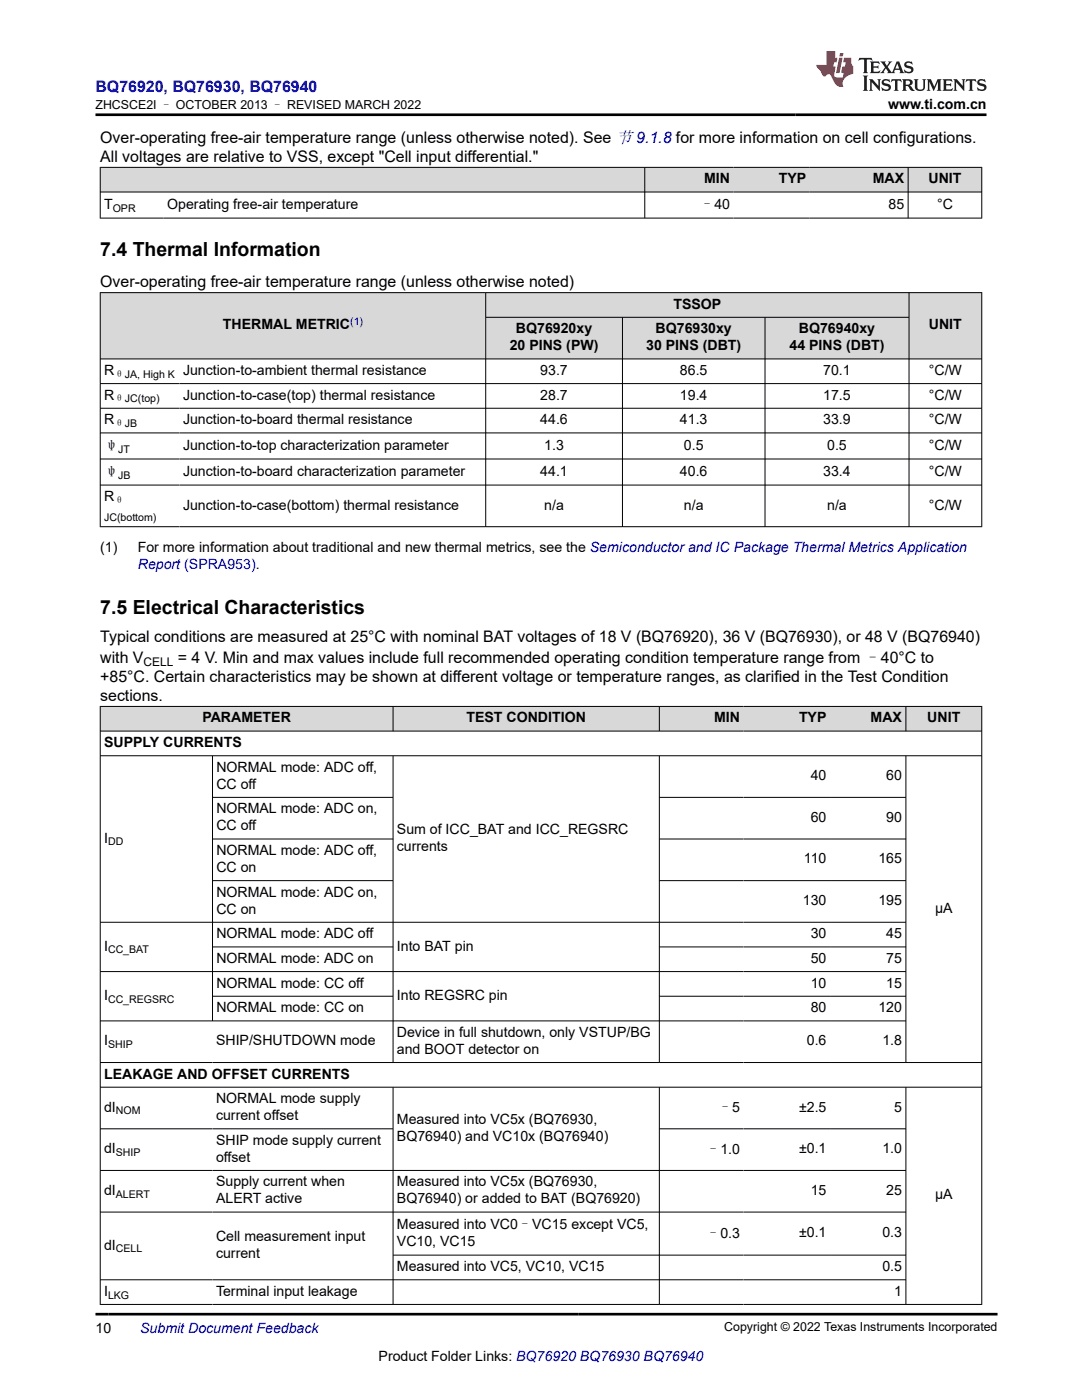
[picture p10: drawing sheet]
<svg xmlns="http://www.w3.org/2000/svg" width="216mm" height="279mm" viewBox="0 0 216 279" stroke-linecap="round" stroke-linejoin="round" font-family="sans-serif">
<defs><g id="words">
<g font-size="3.9">
<text x="20" y="51.1">7.4 Thermal Information</text>
<text x="20" y="122.6">7.5 Electrical Characteristics</text>
</g>
<text font-size="3.2" fill="#00f" x="19.1" y="18.3">BQ76920, BQ76930, BQ76940</text>
<g font-size="3.2">
<text x="20" y="28.4">Over-operating free-air temperature range (unless otherwise noted). See 节 9.1.8 for more information on cell configurations.</text>
<text x="20" y="32.3">All voltages are relative to VSS, except &quot;Cell input differential.&quot;</text>
<text x="20" y="57.3">Over-operating free-air temperature range (unless otherwise noted)</text>
<text x="20" y="128.1">Typical conditions are measured at 25°C with nominal BAT voltages of 18 V (BQ76920), 36 V (BQ76930), or 48 V (BQ76940)</text>
<text x="20" y="136">+85°C. Certain characteristics may be shown at different voltage or temperature ranges, as clarified in the Test Condition</text>
<text x="20" y="132.2">with V</text>
<text x="35.5" y="132.2">= 4 V. Min and max values include full recommended operating condition temperature range from –40°C to</text>
<text x="20" y="139.8">sections.</text>
</g>
<g font-size="2.8">
<text x="177.2" y="21.7">www.ti.com.cn</text>
<text x="20.8" y="41.7">T</text>
<text x="33.4" y="41.7">Operating free-air temperature</text>
<text x="139.7" y="41.8">–40</text>
<text x="140.5" y="36.6">MIN</text>
<text x="155.4" y="36.6">TYP</text>
<text x="174.2" y="36.6">MAX</text>
<text x="177.3" y="41.7">85</text>
<text x="185.3" y="36.6">UNIT</text>
<text x="187" y="41.7">°C</text>
<text x="44.5" y="65.7">THERMAL METRIC</text>
<text x="134.4" y="61.6">TSSOP</text>
<text x="185.4" y="65.7">UNIT</text>
<text x="101.7" y="69.9">20 PINS (PW)</text>
<text x="103" y="66.5">BQ76920xy</text>
<text x="128.9" y="69.9">30 PINS (DBT)</text>
<text x="130.8" y="66.5">BQ76930xy</text>
<text x="157.5" y="69.9">44 PINS (DBT)</text>
<text x="159.4" y="66.5">BQ76940xy</text>
<text x="20.8" y="74.8">R</text>
<text x="36.5" y="74.8">Junction-to-ambient thermal resistance</text>
<text x="107.8" y="74.8">93.7</text>
<text x="135.7" y="74.8">86.5</text>
<text x="164.3" y="74.8">70.1</text>
<text x="185.3" y="74.8">°C/W</text>
<text x="20.8" y="79.7">R</text>
<text x="36.5" y="79.7">Junction-to-case(top) thermal resistance</text>
<text x="107.8" y="79.7">28.7</text>
<text x="135.7" y="79.7">19.4</text>
<text x="164.3" y="79.7">17.5</text>
<text x="185.3" y="79.7">°C/W</text>
<text x="20.8" y="84.7">R</text>
<text x="20.8" y="89.9">ψ</text>
<text x="36.5" y="84.7">Junction-to-board thermal resistance</text>
<text x="36.5" y="89.7">Junction-to-top characterization parameter</text>
<text x="107.8" y="84.7">44.6</text>
<text x="108.6" y="89.7">1.3</text>
<text x="135.7" y="84.7">41.3</text>
<text x="136.5" y="89.7">0.5</text>
<text x="164.3" y="84.7">33.9</text>
<text x="165.1" y="89.7">0.5</text>
<text x="185.3" y="84.7">°C/W</text>
<text x="185.3" y="89.7">°C/W</text>
<text x="20.8" y="95.1">ψ</text>
<text x="36.5" y="94.9">Junction-to-board characterization parameter</text>
<text x="107.8" y="94.9">44.1</text>
<text x="135.7" y="94.9">40.6</text>
<text x="164.3" y="94.9">33.4</text>
<text x="185.3" y="94.9">°C/W</text>
<text x="20.8" y="100">R</text>
<text x="36.5" y="101.7">Junction-to-case(bottom) thermal resistance</text>
<text x="108.6" y="101.7">n/a</text>
<text x="136.5" y="101.7">n/a</text>
<text x="165.1" y="101.7">n/a</text>
<text x="185.3" y="101.7">°C/W</text>
<text x="20" y="110.2">(1)</text>
<text x="27.5" y="110.2">For more information about traditional and new thermal metrics, see the Semiconductor and IC Package Thermal Metrics Application</text>
<text x="20.8" y="149.1">SUPPLY CURRENTS</text>
<text x="40.4" y="144.2">PARAMETER</text>
<text x="93.1" y="144.2">TEST CONDITION</text>
<text x="142.5" y="144.2">MIN</text>
<text x="159.4" y="144.2">TYP</text>
<text x="173.7" y="144.2">MAX</text>
<text x="185" y="144.2">UNIT</text>
<text x="43.2" y="154">NORMAL mode: ADC off,</text>
<text x="161.8" y="155.7">40</text>
<text x="176.9" y="155.7">60</text>
<text x="43.2" y="157.4">CC off</text>
<text x="43.2" y="162.3">NORMAL mode: ADC on,</text>
<text x="43.2" y="165.7">CC off</text>
<text x="79.2" y="166.5">Sum of ICC_BAT and ICC_REGSRC</text>
<text x="161.8" y="164">60</text>
<text x="176.9" y="164">90</text>
<text x="20.8" y="168.2">I</text>
<text x="43.2" y="170.6">NORMAL mode: ADC off,</text>
<text x="79.2" y="169.9">currents</text>
<text x="160.4" y="172.3">110</text>
<text x="175.3" y="172.3">165</text>
<text x="43.2" y="174">CC on</text>
<text x="43.2" y="178.9">NORMAL mode: ADC on,</text>
<text x="43.2" y="182.3">CC on</text>
<text x="160.2" y="180.6">130</text>
<text x="175.3" y="180.6">195</text>
<text x="186.6" y="182.2">µA</text>
<text x="20.8" y="189.7">I</text>
<text x="43.2" y="187.2">NORMAL mode: ADC off</text>
<text x="79.2" y="189.7">Into BAT pin</text>
<text x="161.8" y="187.2">30</text>
<text x="176.9" y="187.2">45</text>
<text x="43.2" y="192.2">NORMAL mode: ADC on</text>
<text x="43.2" y="197.1">NORMAL mode: CC off</text>
<text x="161.8" y="192.2">50</text>
<text x="161.8" y="197.1">10</text>
<text x="176.9" y="192.2">75</text>
<text x="176.9" y="197.1">15</text>
<text x="20.8" y="199.6">I</text>
<text x="43.2" y="202">NORMAL mode: CC on</text>
<text x="79.2" y="199.6">Into REGSRC pin</text>
<text x="161.8" y="202">80</text>
<text x="175.3" y="202">120</text>
<text x="20.8" y="208.6">I</text>
<text x="43.1" y="208.6">SHIP/SHUTDOWN mode</text>
<text x="79.2" y="206.9">Device in full shutdown, only VSTUP/BG</text>
<text x="161" y="208.6">0.6</text>
<text x="176.1" y="208.6">1.8</text>
<text x="20.8" y="215.2">LEAKAGE AND OFFSET CURRENTS</text>
<text x="79.2" y="210.3">and BOOT detector on</text>
<text x="20.8" y="221.9">dI</text>
<text x="43.1" y="220.2">NORMAL mode supply</text>
<text x="143.3" y="222">–5</text>
<text x="159.4" y="221.9">±2.5</text>
<text x="178.4" y="221.9">5</text>
<text x="43.1" y="223.6">current offset</text>
<text x="79.2" y="224.3">Measured into VC5x (BQ76930,</text>
<text x="79.2" y="227.7">BQ76940) and VC10x (BQ76940)</text>
<text x="20.8" y="230.2">dI</text>
<text x="43.1" y="228.5">SHIP mode supply current</text>
<text x="43.1" y="231.9">offset</text>
<text x="140.9" y="230.3">–1.0</text>
<text x="159.4" y="230.2">±0.1</text>
<text x="176.1" y="230.2">1.0</text>
<text x="20.8" y="238.5">dI</text>
<text x="43.1" y="236.8">Supply current when</text>
<text x="79.2" y="236.8">Measured into VC5x (BQ76930,</text>
<text x="161.8" y="238.5">15</text>
<text x="176.9" y="238.5">25</text>
<text x="186.6" y="239.4">µA</text>
<text x="43.1" y="240.2">ALERT active</text>
<text x="79.2" y="240.2">BQ76940) or added to BAT (BQ76920)</text>
<text x="79.2" y="245.4">Measured into VC0–VC15 except VC5,</text>
<text x="20.8" y="249.4">dI</text>
<text x="43.1" y="247.7">Cell measurement input</text>
<text x="43.1" y="251.1">current</text>
<text x="79.2" y="248.8">VC10, VC15</text>
<text x="140.9" y="247.1">–0.3</text>
<text x="159.4" y="246.9">±0.1</text>
<text x="176.1" y="246.9">0.3</text>
<text x="79.2" y="253.7">Measured into VC5, VC10, VC15</text>
<text x="176.1" y="253.7">0.5</text>
<text x="20.8" y="258.6">I</text>
<text x="43.1" y="258.6">Terminal input leakage</text>
<text x="178.4" y="258.6">1</text>
<text x="19.1" y="266">10</text>
<text x="75.6" y="271.7">Product Folder Links: BQ76920 BQ76930 BQ76940</text>
</g>
<g font-size="2.8" fill="#00f">
<text x="27.5" y="113.6">Report (SPRA953).</text>
<text x="28" y="266">Submit Document Feedback</text>
</g>
<g font-size="2.5">
<text x="19" y="21.8">ZHCSCE2I – OCTOBER 2013 – REVISED MARCH 2022</text>
<text x="144.5" y="265.7">Copyright © 2022 Texas Instruments Incorporated</text>
</g>
<text font-size="2.4" x="28.6" y="132.9">CELL</text>
<g font-size="2.1">
<text x="22.5" y="42.2">OPR</text>
<text x="22.8" y="75.4">θJA, High K</text>
<text x="22.8" y="80.3">θJC(top)</text>
<text x="22.8" y="85.2">θJB</text>
<text x="23.6" y="90.4">JT</text>
<text x="23.6" y="95.6">JB</text>
<text x="22.8" y="100.6">θ</text>
<text x="20.8" y="103.9">JC(bottom)</text>
<text x="21.6" y="168.7">DD</text>
<text x="21.6" y="190.3">CC_BAT</text>
<text x="21.6" y="200.1">CC_REGSRC</text>
<text x="21.6" y="209.2">SHIP</text>
<text x="23.1" y="222.4">NOM</text>
<text x="23.1" y="230.7">SHIP</text>
<text x="23.1" y="239">ALERT</text>
<text x="23.1" y="249.9">CELL</text>
<text x="21.6" y="259.2">LKG</text>
</g>
<text font-size="2.1" fill="#00f" x="69.9" y="64.8">(1)</text>
</g></defs>
<g fill="#d8d8d8">
<path d="M20 33.4h175.9v4.9h-175.9z" fill-rule="evenodd"/>
<path d="M20.1 33.5h108.5v4.8h-108.5z" fill-rule="evenodd"/>
<path d="M128.7 33.5h17.7v4.8h-17.7z" fill-rule="evenodd"/>
<path d="M146.4 33.5h15.2v4.8h-15.2z" fill-rule="evenodd"/>
<path d="M161.6 33.5h19.5v4.8h-19.5z" fill-rule="evenodd"/>
<path d="M181.3 33.5h14.5v4.8h-14.5z" fill-rule="evenodd"/>
</g>
<path d="M19.9 33.4h176.1M19.9 38.3h176.1M20 33.3v10.3M128.7 33.3v10.3M181.2 33.3v10.3M195.9 33.3v10.3M19.9 43.5h176.1" fill="none" stroke="#000" stroke-width=".2"/>
<g fill="#d8d8d8">
<path d="M20 58.4h175.9v4.9h-175.9z" fill-rule="evenodd"/>
<path d="M20.1 58.5h76.8v13.1h-76.8z" fill-rule="evenodd"/>
<path d="M97 58.5h84.3v4.8h-84.3z" fill-rule="evenodd"/>
<path d="M181.4 58.5h14.4v13.1h-14.4z" fill-rule="evenodd"/>
<path d="M97 63.4h27.1v8.2h-27.1z" fill-rule="evenodd"/>
<path d="M124.3 63.4h28.3v8.2h-28.3z" fill-rule="evenodd"/>
<path d="M152.7 63.4h28.6v8.2h-28.6z" fill-rule="evenodd"/>
</g>
<g fill="none" stroke="#000" stroke-width=".2">
<path d="M19.9 58.4h176.1M20 58.3v46.9M96.9 58.3v46.9M181.4 58.3v46.9M195.9 58.3v46.9M19.9 71.6h176.1M19.9 76.6h176.1M96.9 63.3h84.5M124.2 63.3v41.9M152.7 63.3v41.9M19.9 81.5h176.1M19.9 86.4h176.1"/>
<path d="M19.9 91.6h176.1M19.9 96.8h176.1M19.9 105.1h176.1"/>
</g>
<g fill="#d8d8d8">
<path d="M20 141h175.9v4.9h-175.9z" fill-rule="evenodd"/>
<path d="M20.1 141h58.3v4.8h-58.3z" fill-rule="evenodd"/>
<path d="M78.5 141h53v4.8h-53z" fill-rule="evenodd"/>
<path d="M131.6 141h16.8v4.8h-16.8z" fill-rule="evenodd"/>
<path d="M148.4 141h17.2v4.8h-17.2z" fill-rule="evenodd"/>
<path d="M165.6 141h15.1v4.8h-15.1z" fill-rule="evenodd"/>
<path d="M180.8 141h15v4.8h-15z" fill-rule="evenodd"/>
</g>
<g fill="none" stroke="#000" stroke-width=".2">
<path d="M19.9 141h176.1M19.9 145.9h176.1M19.9 150.8h176.1M20 140.9v119.5M42.4 150.8v53M42.4 159.1h36.1M78.4 140.9v5.1M78.4 150.8v61.3M131.6 140.9v5.1M131.6 150.8v61.3M131.6 159.1h49.2M180.8 140.9v5.1"/>
<path d="M180.8 150.8v61.3M195.9 140.9v119.5M42.4 167.4h36.1M42.4 175.8h36.1M131.6 167.4h49.2M131.6 175.8h49.2M19.9 184.1h160.9M19.9 193.9h160.9M42.4 189h36.1M42.4 198.8h36.1M131.6 189h49.2M131.6 198.8h49.2"/>
<path d="M19.9 217h176.1M78.4 217v43.4M131.6 217v43.4M180.8 217v43.4M180.8 203.7h-160.9M196 212.1h-176.1M19.9 225.3h58.6M19.9 233.6h160.9M131.6 225.3h49.2M19.9 241.9h160.9M78.4 250.5h102.4M180.8 255.4h-160.9"/>
<path d="M196 260.3h-176.1"/>
</g>
<path d="M171.5 11.6l-.2 .5 .5-.2h.6v.1v2.2l-.2 .4h1l-.2-.4v-2.2v-.1h.5l.6 .2-.2-.5zM173.6 12.3l.2 .4v1.5l-.2 .4h1.9l.1-.6a1.08 1.08 0 0 1-1.3 .2v-.7h.6l.4 .2v-.7l-.4 .2h-.6v-.5l.2-.2a1 1 0 0 1 1 .3l-.1-.5zM175.7 12.3l.9 1.1-1 1.2h.9l-.2-.2 .5-.8 .4 .8-.2 .2h1.6l-.2-.2 .2-.5h.9l.1 .5-.1 .2h.9l-.2-.3-.8-2h-.5l-.9 2.2-.9-1.1 .9-1.1h-.8l.2 .2-.4 .6-.4-.6 .2-.2zM179 12.7l.4 1h-.7zM180.7 12.4a.65 .65 0 0 0-.2 .7 .65 .65 0 0 0 .6 .5l.6 .1 .1 .3a.79 .79 0 0 1-.7 .4 .79 .79 0 0 1-.7-.5l.1 .7 .2-.1a.93 .93 0 0 0 1.1 .1 .93 .93 0 0 0 .4-1 1.46 1.46 0 0 0-1.2-.6l-.1-.3a1.09 1.09 0 0 1 1.2 .2l-.2-.6-.1 .1-.5-.2zM172.2 15.1l.2 .4v2.2l-.2 .4h1l-.2-.4v-2.2l.2-.4zM173.4 15.8l.2 .4v1.5l-.2 .4h.8l-.3-.4 .1-1.3 1.6 1.8v-2l.2-.4h-.7l.1 .2 .1 1.1-1.2-1.3zM176.2 15.9a.65 .65 0 0 0-.2 .8 .65 .65 0 0 0 .6 .4l.6 .2 .1 .2a.79 .79 0 0 1-.7 .4 .79 .79 0 0 1-.7-.5l.1 .7 .2-.1a.93 .93 0 0 0 1.1 .1 .93 .93 0 0 0 .4-.9 1.46 1.46 0 0 0-1.2-.6l-.1-.4a1.09 1.09 0 0 1 1.2 .2l-.1-.6-.2 .1-.5-.1zM177.9 15.8l-.1 .6a.63 .63 0 0 1 .8-.3v1.6l-.3 .4h1l-.2-.4v-1.6a.66 .66 0 0 1 .8 .3l-.1-.6zM180 15.8l.2 .4v1.5l-.2 .4h1l-.2-.2-.1-.7h.5l.1 .2a.79 .79 0 0 0 1.2 .6l-1-.9a.61 .61 0 0 0 .6-.6 .61 .61 0 0 0-.5-.7zM180.8 16.1h.1a.47 .47 0 0 1 .5 .1 .47 .47 0 0 1 .1 .5l-.1 .1-.7 .1zM182.3 15.8l.2 .2a2.27 2.27 0 0 0 .4 2 1.04 1.04 0 0 0 1.7-.7v-1.3l.2-.2h-.8l.2 .4v1.1a.6 .6 0 0 1-.6 .6 .6 .6 0 0 1-.6-.6v-1.1l.3-.4zM184.9 15.8l.2 .4v1.5l-.2 .4h.8l-.3-.4v-1.4l.9 1.9 .9-1.9v1.4l-.3 .4h1l-.2-.4v-1.5l.2-.4h-.8l-.7 1.5-.6-1.5zM188.1 15.8l.2 .4v1.5l-.2 .4h1.9l.1-.6a1.09 1.09 0 0 1-1.3 .2v-.7h.6l.4 .2v-.6l-.4 .2h-.6v-.6l.2-.1a1.01 1.01 0 0 1 1 .3l-.1-.6zM190.2 15.8l.3 .4v1.5l-.3 .4h.8l-.2-.4v-1.3l1.6 1.8v-2l.2-.4h-.7l.2 .2v1.1l-1.2-1.3zM192.8 15.8l-.1 .6a.63 .63 0 0 1 .8-.3v1.6l-.3 .4h1l-.2-.4v-1.6a.66 .66 0 0 1 .8 .3l-.1-.6zM195.2 15.9a.65 .65 0 0 0-.2 .8 .65 .65 0 0 0 .6 .4l.6 .2 .2 .2a.79 .79 0 0 1-.7 .4 .79 .79 0 0 1-.7-.5l.1 .7 .2-.1a.93 .93 0 0 0 1 .1 .93 .93 0 0 0 .5-.9 1.46 1.46 0 0 0-1.3-.6v-.4a1.09 1.09 0 0 1 1.2 .2l-.2-.6-.2 .1-.5-.1z" fill="#231f20"/>
<path d="M164.9 10.2v2.8h-2l.1 .3 .8 1a.95 .95 0 0 0 1 .9 .59 .59 0 0 1 .5-.4 .59 .59 0 0 1 .5 .4l.4 .7a1.59 1.59 0 0 0 2.1 1.4 1.61 1.61 0 0 1 1-2.3l1-.3-.1-1.5a1.59 1.59 0 0 1-.3-1.7h-1.5l-.2 .9h.6l-.2 .9h-.5l-.2 1v.2l.4 .1-.1 .9h-.7a.73 .73 0 0 1-1-.7l.3-1.5h-.5l.1-.9h.5l.2-.9h-.5v-1.3zM167.4 11.5l-.6 3.1h.7l.6-3.1zM167.6 10.6l-.1 .6h.7l.1-.6z" fill="#ed1c24"/>
<path d="M19.1 22.9h177.8M19.1 262.3h179.9" fill="none" stroke="#000" stroke-width=".53"/>
<use href="#words"/>
</svg>
